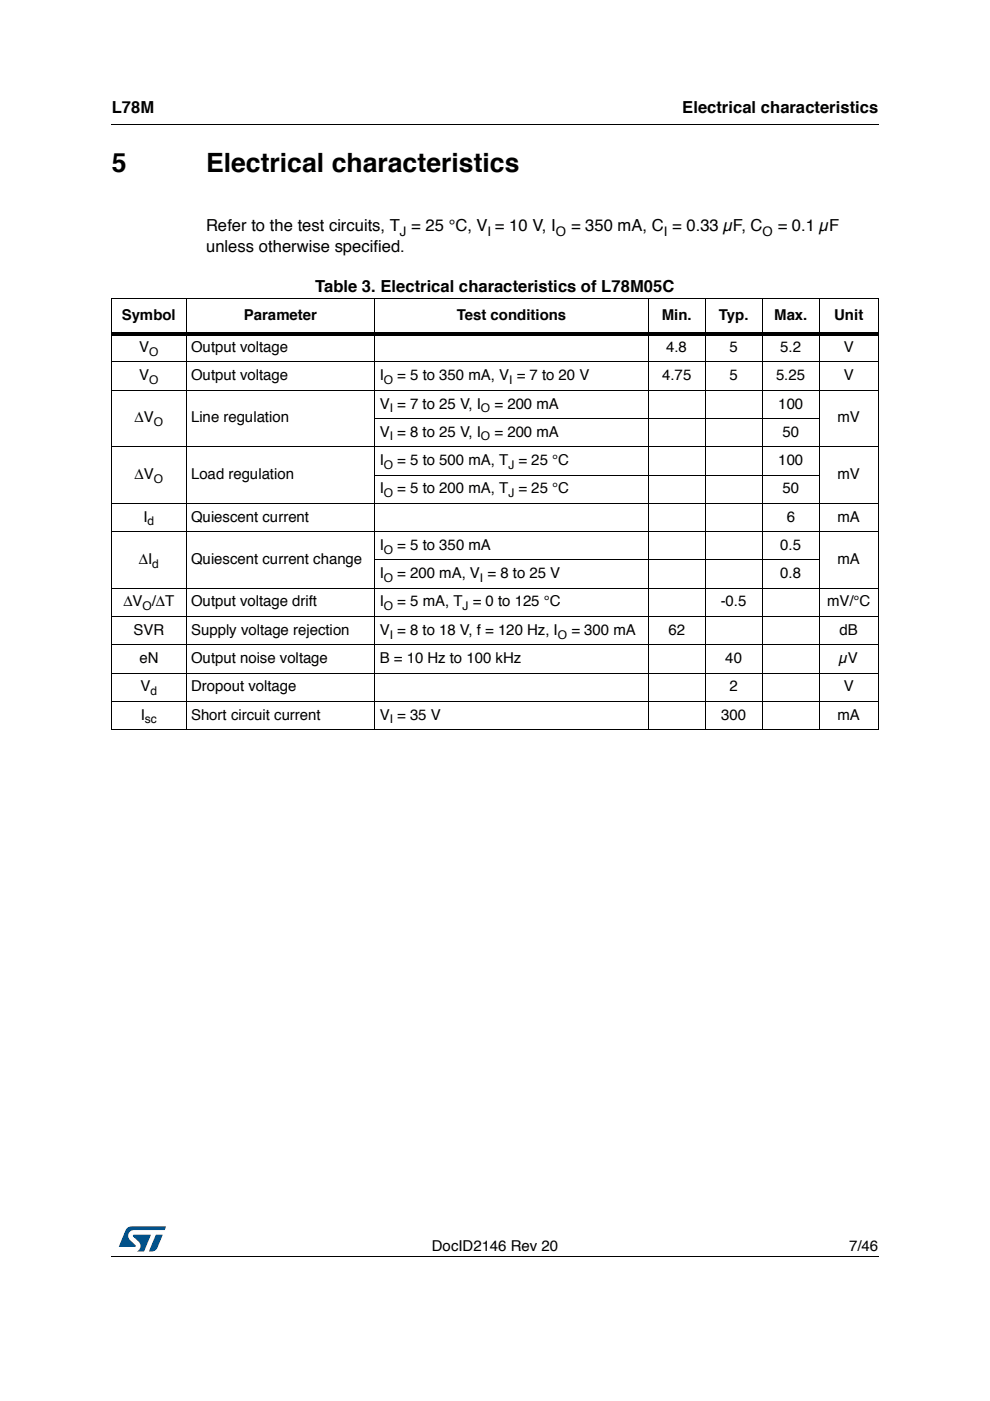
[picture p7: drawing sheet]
<svg xmlns="http://www.w3.org/2000/svg" width="210mm" height="297mm" viewBox="0 0 210 297" stroke-linecap="round" stroke-linejoin="round" font-family="sans-serif">
<defs><g id="words">
<g font-size="5.6">
<text x="23.7" y="36.4">5</text>
<text x="43.7" y="36.4">Electrical characteristics</text>
</g>
<g font-size="3.5">
<text x="23.7" y="23.9">L78M</text>
<text x="144.7" y="23.9">Electrical characteristics</text>
<text x="43.7" y="53.3">unless otherwise specified.</text>
<text x="43.7" y="49.1">Refer to the test circuits, T = 25 °C, V = 10 V, I</text>
<text x="121.1" y="49.1">= 350 mA, C = 0.33 µF, C</text>
<text x="164.9" y="49.1">= 0.1 µF</text>
<text x="66.8" y="61.8">Table 3. Electrical characteristics of L78M05C</text>
</g>
<g font-size="3.2">
<text x="25.8" y="67.9">Symbol</text>
<text x="51.7" y="67.9">Parameter</text>
<text x="96.9" y="67.9">Test conditions</text>
<text x="140.3" y="67.9">Min.</text>
<text x="152.4" y="67.9">Typ.</text>
<text x="164.1" y="67.9">Max.</text>
<text x="176.9" y="67.9">Unit</text>
<text x="29.5" y="74.6">V</text>
<text x="40.5" y="74.6">Output voltage</text>
<text x="141.3" y="74.6">4.8</text>
<text x="154.7" y="74.6">5</text>
<text x="165.4" y="74.6">5.2</text>
<text x="178.9" y="74.6">V</text>
<text x="29.5" y="80.6">V</text>
<text x="40.5" y="80.6">Output voltage</text>
<text x="80.5" y="80.6">I</text>
<text x="84.2" y="80.6">= 5 to 350 mA, V = 7 to 20 V</text>
<text x="140.4" y="80.6">4.75</text>
<text x="154.7" y="80.6">5</text>
<text x="164.5" y="80.6">5.25</text>
<text x="178.9" y="80.6">V</text>
<text x="28.5" y="89.6">∆V</text>
<text x="40.5" y="89.6">Line regulation</text>
<text x="80.5" y="86.6">V = 7 to 25 V, I</text>
<text x="104.9" y="86.6">= 200 mA</text>
<text x="165" y="86.6">100</text>
<text x="177.6" y="89.6">mV</text>
<text x="80.5" y="92.6">V = 8 to 25 V, I</text>
<text x="104.9" y="92.6">= 200 mA</text>
<text x="165.9" y="92.6">50</text>
<text x="28.5" y="101.6">∆V</text>
<text x="40.5" y="101.6">Load regulation</text>
<text x="80.5" y="98.6">I</text>
<text x="84.2" y="98.6">= 5 to 500 mA, T = 25 °C</text>
<text x="165" y="98.6">100</text>
<text x="177.6" y="101.6">mV</text>
<text x="80.5" y="104.6">I</text>
<text x="84.2" y="104.6">= 5 to 200 mA, T = 25 °C</text>
<text x="165.9" y="104.6">50</text>
<text x="30.4" y="110.6">I</text>
<text x="40.5" y="110.6">Quiescent current</text>
<text x="166.8" y="110.6">6</text>
<text x="177.6" y="110.6">mA</text>
<text x="29.5" y="119.6">∆I</text>
<text x="40.5" y="119.6">Quiescent current change</text>
<text x="80.5" y="116.6">I</text>
<text x="84.2" y="116.6">= 5 to 350 mA</text>
<text x="165.4" y="116.6">0.5</text>
<text x="177.6" y="119.6">mA</text>
<text x="80.5" y="122.6">I</text>
<text x="84.2" y="122.6">= 200 mA, V = 8 to 25 V</text>
<text x="165.4" y="122.6">0.8</text>
<text x="26.2" y="128.6">∆V /∆T</text>
<text x="40.5" y="128.6">Output voltage drift</text>
<text x="80.5" y="128.6">I</text>
<text x="84.2" y="128.6">= 5 mA, T = 0 to 125 °C</text>
<text x="152.8" y="128.6">-0.5</text>
<text x="175.3" y="128.6">mV/°C</text>
<text x="28.3" y="134.6">SVR</text>
<text x="40.5" y="134.6">Supply voltage rejection</text>
<text x="80.5" y="134.6">V = 8 to 18 V, f = 120 Hz, I</text>
<text x="121.2" y="134.6">= 300 mA</text>
<text x="141.7" y="134.6">62</text>
<text x="178" y="134.6">dB</text>
<text x="29.5" y="140.6">eN</text>
<text x="40.5" y="140.6">Output noise voltage</text>
<text x="80.5" y="140.6">B = 10 Hz to 100 kHz</text>
<text x="153.8" y="140.6">40</text>
<text x="178" y="140.6">µV</text>
<text x="29.8" y="146.6">V</text>
<text x="40.5" y="146.6">Dropout voltage</text>
<text x="154.7" y="146.6">2</text>
<text x="178.9" y="146.6">V</text>
<text x="29.8" y="152.6">I</text>
<text x="40.5" y="152.6">Short circuit current</text>
<text x="80.5" y="152.6">V = 35 V</text>
<text x="152.9" y="152.6">300</text>
<text x="177.6" y="152.6">mA</text>
<text x="91.6" y="265.1">DocID2146 Rev 20</text>
<text x="180" y="265.1">7/46</text>
</g>
<g font-size="2.8">
<text x="84.8" y="50">J</text>
<text x="103.4" y="50">I</text>
<text x="117.9" y="50">O</text>
<text x="140.8" y="50">I</text>
<text x="161.7" y="50">O</text>
</g>
<g font-size="2.5">
<text x="31.6" y="75.4">O</text>
<text x="31.6" y="81.4">O</text>
<text x="81.4" y="81.4">O</text>
<text x="107.9" y="81.4">I</text>
<text x="82.6" y="87.4">I</text>
<text x="102" y="87.4">O</text>
<text x="32.6" y="90.4">O</text>
<text x="82.6" y="93.4">I</text>
<text x="102" y="93.4">O</text>
<text x="81.4" y="99.4">O</text>
<text x="107.8" y="99.4">J</text>
<text x="32.6" y="102.4">O</text>
<text x="81.4" y="105.4">O</text>
<text x="107.8" y="105.4">J</text>
<text x="31.3" y="111.4">d</text>
<text x="81.4" y="117.4">O</text>
<text x="32.3" y="120.4">d</text>
<text x="81.4" y="123.4">O</text>
<text x="101.8" y="123.4">I</text>
<text x="30.2" y="129.4">O</text>
<text x="81.4" y="129.4">O</text>
<text x="98.1" y="129.4">J</text>
<text x="82.6" y="135.4">I</text>
<text x="118.3" y="135.4">O</text>
<text x="31.9" y="147.4">d</text>
<text x="30.7" y="153.4">sc</text>
<text x="82.6" y="153.4">I</text>
</g>
</g></defs>
<path d="M23.6 26.2l.1 .2zM23.6 266.3l.1 .1z" fill="#000"/>
<path d="M23.7 26.3h162.6M23.7 266.4h162.6" fill="none" stroke="#000" stroke-width=".21"/>
<path d="M25.2 260h10v5.3h-10z" fill="#fff"/>
<g fill="#005189">
<path d="M26.8 260.5l1.1-.5 7.3 .1-.3 .7h-6.5a1.31 1.31 0 0 0-1.2 1.1 1.31 1.31 0 0 0 .8 1.4l.7 .7v.3l-3.5 .1z"/>
<path d="M33.1 261.8h1.4l-.7 1.6a2.16 2.16 0 0 1-1.3 1.9l-.9-.1z"/>
<path d="M28.2 261.8l3.8 .1-1.4 3.3-1.6 .1a1.43 1.43 0 0 0 .6-1.7l-1.4-1.4z"/>
</g>
<g fill="none" stroke="#000" stroke-width=".21">
<path d="M23.6 63.3h162.7M23.6 76.7h162.7M23.7 63.4v91.2M39.5 63.2v91.6M79.5 63.2v91.6M137.5 63.2v91.6M149.5 63.2v91.6M161.6 63.2v91.6M173.7 63.2v91.6M186.2 63.4v91.2M23.6 82.7h162.7M23.6 94.7h162.7"/>
<path d="M79.4 88.7h94.4M23.6 106.7h162.7M23.6 112.7h162.7M79.4 100.7h94.4M79.4 118.7h94.4M23.6 124.7h162.7M23.6 130.7h162.7M23.6 136.7h162.7M23.6 142.7h162.7M23.6 148.7h162.7M23.6 154.7h162.7"/>
</g>
<path d="M23.6 70.4h162.7v.7h-162.7z" fill="#000"/>
<use href="#words"/>
</svg>
